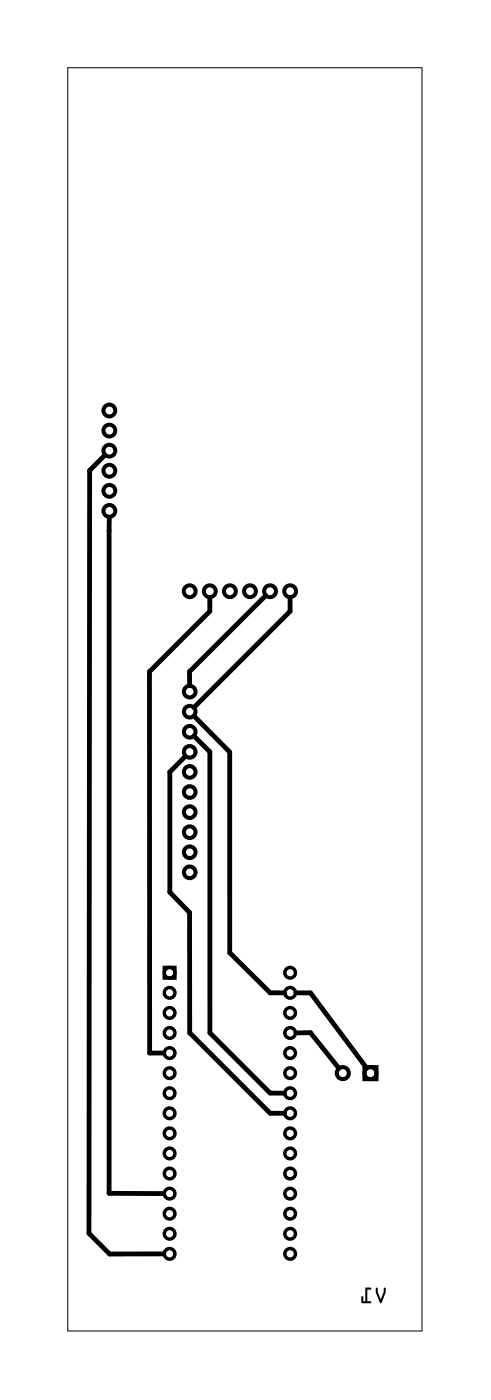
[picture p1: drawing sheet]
<svg xmlns="http://www.w3.org/2000/svg" width="62mm" height="177mm" viewBox="0 0 62 177" stroke-linecap="round" stroke-linejoin="round" font-family="sans-serif">
<path d="M8.6 8.6h44.8v159.8h-44.8z" fill="none" stroke="#000" stroke-width=".13"/>
<g fill="#000">
<path d="M47.6 162.9l-.1 .6 .5 1.3 .1 .1 .2-.1 .5-1.3v-.5a.13 .13 0 0 0-.1-.1 .13 .13 0 0 0-.2 .1v.4l-.4 1-.3-1v-.4zM47.6 162.9l.2 .1v.4l.3 1 .4-1v-.4a.13 .13 0 0 1 .2-.1 .13 .13 0 0 1 .1 .1v.5l-.5 1.3-.2 .1-.1-.1-.5-1.3zM46.2 162.9v1.7h-.3v-.5a.13 .13 0 0 0-.1-.1 .13 .13 0 0 0-.1 .1v.6l.1 .1 1 .1a.14 .14 0 0 0 .2-.2 .13 .13 0 0 0-.2-.1h-.4v-1.5h.4a.13 .13 0 0 0 .2-.1 .13 .13 0 0 0-.2-.1zM46.2 162.9h.6a.13 .13 0 0 1 .2 .1 .13 .13 0 0 1-.2 .1h-.4v1.5h.4a.13 .13 0 0 1 .2 .1 .14 .14 0 0 1-.2 .2l-1-.1-.1-.1v-.6a.13 .13 0 0 1 .1-.1 .13 .13 0 0 1 .1 .1v.5h.3z"/>
<path d="M47.6 162.9l-.1 .6 .5 1.3 .1 .1 .2-.1 .5-1.3v-.5a.13 .13 0 0 0-.1-.1 .13 .13 0 0 0-.2 .1v.4l-.4 1-.3-1v-.4zM46.2 162.9v1.7h-.3v-.5a.13 .13 0 0 0-.1-.1 .13 .13 0 0 0-.1 .1v.6l.1 .1 1 .1a.14 .14 0 0 0 .2-.2 .13 .13 0 0 0-.2-.1h-.4v-1.5h.4a.13 .13 0 0 0 .2-.1 .13 .13 0 0 0-.2-.1z"/>
</g>
<g fill="none" stroke="#000" stroke-width=".5">
<circle cx="13.8" cy="51.9" r=".75"/>
<circle cx="13.8" cy="54.5" r=".75"/>
<circle cx="13.8" cy="59.5" r=".75"/>
<circle cx="13.8" cy="57" r=".75"/>
<circle cx="13.8" cy="62.1" r=".75"/>
<circle cx="13.8" cy="64.6" r=".75"/>
<circle cx="24" cy="74.8" r=".75"/>
<circle cx="26.5" cy="74.8" r=".75"/>
<circle cx="29.1" cy="74.8" r=".75"/>
<circle cx="31.6" cy="74.8" r=".75"/>
<circle cx="34.1" cy="74.8" r=".75"/>
<circle cx="36.7" cy="74.8" r=".75"/>
</g>
<g fill="none" stroke="#000" stroke-width=".51">
<path d="M46.1 135h1.5v1.5h-1.5z"/>
<circle cx="24" cy="97.6" r=".74"/>
<circle cx="24" cy="95.1" r=".74"/>
<circle cx="24" cy="87.5" r=".74"/>
<circle cx="24" cy="92.6" r=".74"/>
<circle cx="24" cy="90" r=".74"/>
<circle cx="24" cy="105.3" r=".74"/>
<circle cx="24" cy="107.8" r=".74"/>
<circle cx="24" cy="110.3" r=".74"/>
<circle cx="24" cy="100.2" r=".74"/>
<circle cx="24" cy="102.7" r=".74"/>
<circle cx="43.3" cy="135.7" r=".76"/>
<circle cx="46.8" cy="135.7" r=".76"/>
</g>
<g fill="none" stroke="#000" stroke-width=".43">
<path d="M20.8 122.4h1.3v1.3h-1.3z"/>
<circle cx="21.4" cy="123" r=".67"/>
<circle cx="21.4" cy="130.7" r=".67"/>
<circle cx="21.4" cy="138.3" r=".67"/>
<circle cx="21.4" cy="135.7" r=".67"/>
<circle cx="21.4" cy="133.2" r=".67"/>
<circle cx="21.4" cy="125.6" r=".67"/>
<circle cx="21.4" cy="128.1" r=".67"/>
<circle cx="36.7" cy="123" r=".67"/>
<circle cx="36.7" cy="130.7" r=".67"/>
<circle cx="36.7" cy="133.2" r=".67"/>
<circle cx="36.7" cy="138.3" r=".67"/>
<circle cx="36.7" cy="135.7" r=".67"/>
<circle cx="36.7" cy="125.6" r=".67"/>
<circle cx="36.7" cy="128.1" r=".67"/>
<circle cx="21.4" cy="158.6" r=".67"/>
<circle cx="21.4" cy="156.1" r=".67"/>
<circle cx="21.4" cy="151" r=".67"/>
<circle cx="21.4" cy="153.5" r=".67"/>
<circle cx="21.4" cy="145.9" r=".67"/>
<circle cx="21.4" cy="143.4" r=".67"/>
<circle cx="21.4" cy="148.4" r=".67"/>
<circle cx="21.4" cy="140.8" r=".67"/>
<circle cx="36.7" cy="151" r=".67"/>
<circle cx="36.7" cy="158.6" r=".67"/>
<circle cx="36.7" cy="148.4" r=".67"/>
<circle cx="36.7" cy="156.1" r=".67"/>
<circle cx="36.7" cy="143.4" r=".67"/>
<circle cx="36.7" cy="145.9" r=".67"/>
<circle cx="36.7" cy="153.5" r=".67"/>
<circle cx="36.7" cy="140.8" r=".67"/>
</g>
<path d="M13.3 57.6l-2 1.9v96.5l2.6 2.6h6.8M13.8 65.4v85.6h6.9M26.5 75.6v1.7l-7.6 7.7v48.2h1.8M33.6 75.3l-9.6 9.7v1.7M36.7 75.6v1.7l-12.2 12.2M23.5 95.7l-2 1.9v15.3l2.5 2.5v15.3l10.2 10.1h1.7M24.5 90.6l4.5 4.5 .1 25.4 5.1 5.1h1.7M24.5 93.1l2 2v35.6l7.7 7.6h1.7M37.4 130.7l1.9-.1 3.6 4.5M37.4 125.6h1.9l7.1 9.5" fill="none" stroke="#000" stroke-width=".61"/>
</svg>
